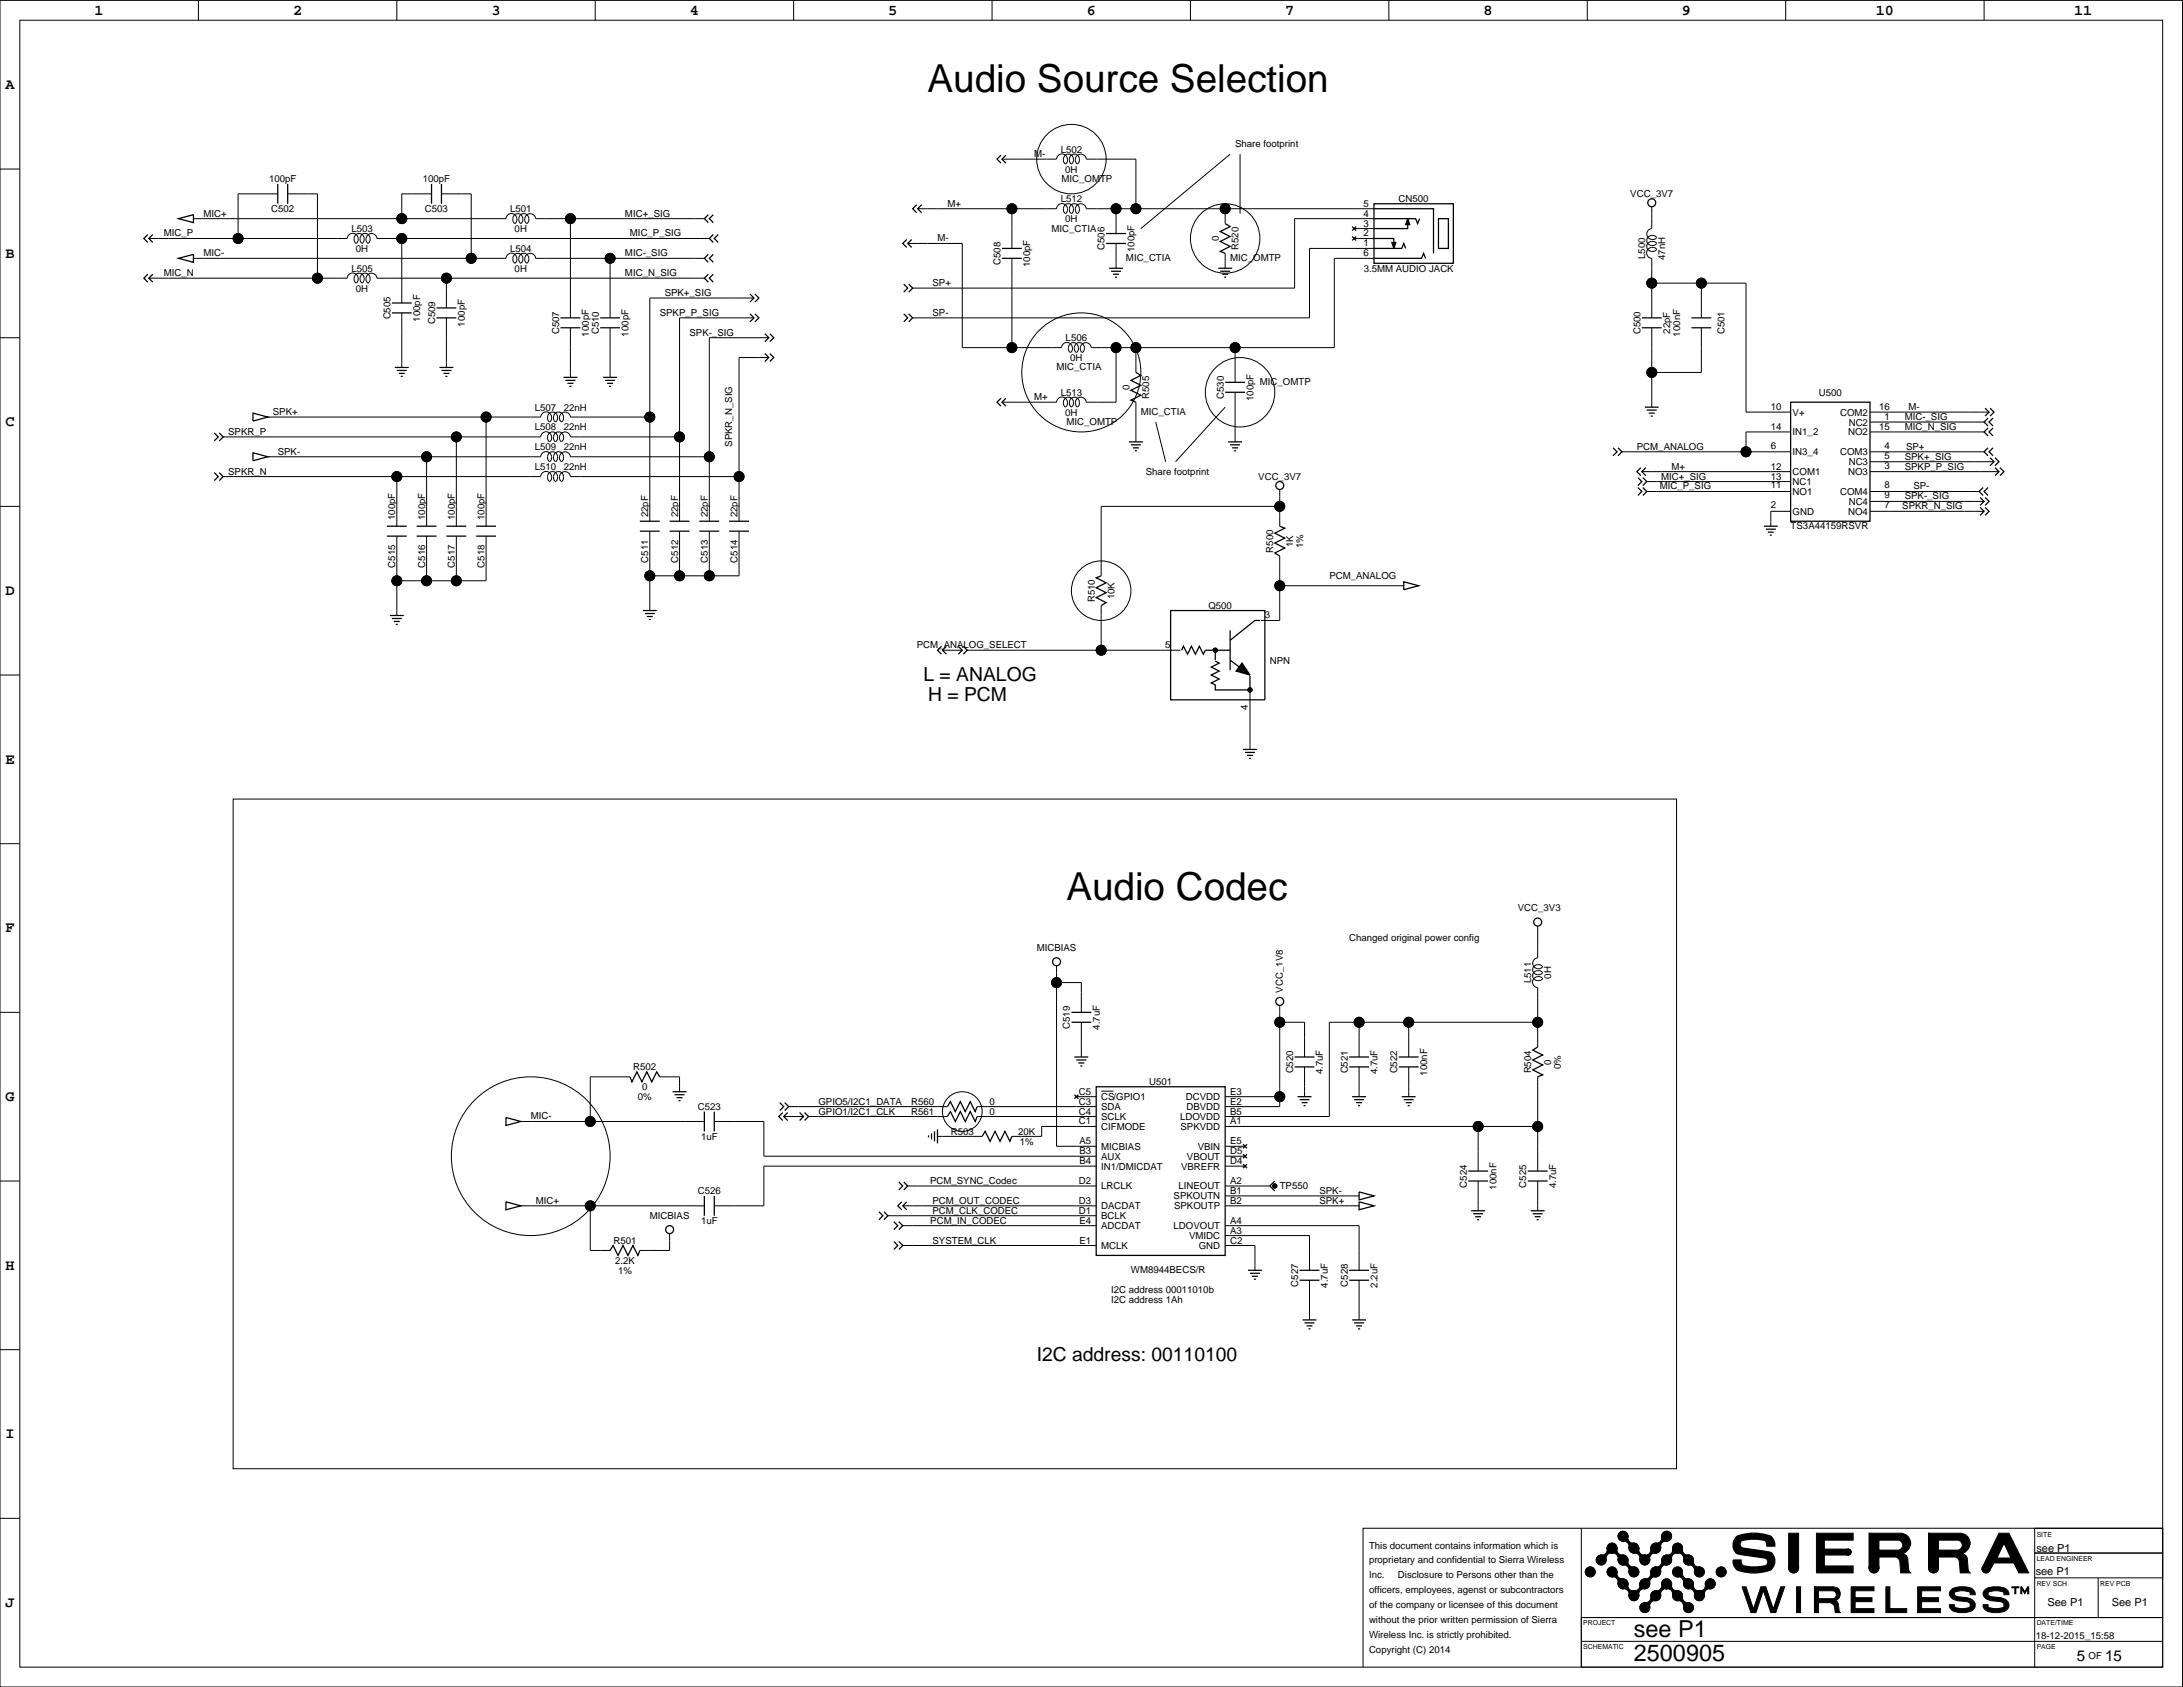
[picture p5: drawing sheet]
<svg xmlns="http://www.w3.org/2000/svg" width="559mm" height="432mm" viewBox="0 0 559 432" stroke-linecap="round" stroke-linejoin="round" font-family="sans-serif">
<defs><g id="words">
<g font-size="9.9">
<text x="237.4" y="23.4">Audio Source Selection</text>
<text x="273" y="230.4">Audio Codec</text>
</g>
<g font-size="6">
<text x="418.2" y="418.9">see P1</text>
<text x="418.2" y="425.2">2500905</text>
</g>
<g font-size="4.9">
<text x="236.4" y="174.3">L = ANALOG</text>
<text x="237.6" y="179.4">H = PCM</text>
<text x="265.4" y="348.4">I2C address: 00110100</text>
</g>
<g font-size="3.9">
<text x="24.2" y="3.7">1</text>
<text x="75" y="3.7">2</text>
<text x="125.8" y="3.7">3</text>
<text x="176.6" y="3.7">4</text>
<text x="227.4" y="3.7">5</text>
<text x="278.2" y="3.7">6</text>
<text x="329" y="3.7">7</text>
<text x="379.7" y="3.7">8</text>
<text x="430.5" y="3.7">9</text>
<text x="480.2" y="3.7">10</text>
<text x="531" y="3.7">11</text>
<text x="1.4" y="22.8">A</text>
<text x="1.4" y="65.9">B</text>
<text x="1.4" y="109.1">C</text>
<text x="1.4" y="152.3">D</text>
<text x="1.4" y="195.5">E</text>
<text x="1.4" y="238.6">F</text>
<text x="1.4" y="281.8">G</text>
<text x="1.4" y="325">H</text>
<text x="1.4" y="368.1">I</text>
<text x="1.4" y="411.3">J</text>
<text x="531.6" y="425.1">5</text>
<text x="538.9" y="425.1">15</text>
</g>
<g font-size="2.8">
<text x="521.3" y="397.3">see P1</text>
<text x="521.1" y="403.1">see P1</text>
<text x="524.1" y="411">See P1</text>
<text x="540.6" y="411">See P1</text>
</g>
<g font-size="2.5">
<text x="264.7" y="40.2">M-</text>
<text x="271.5" y="39.1">L502</text>
<text x="316.2" y="37.7">Share footprint</text>
<text x="68.9" y="46.7">100pF</text>
<text x="108.2" y="46.7">100pF</text>
<text x="271.7" y="46.6">MIC_OMTP</text>
<text x="272.7" y="44.2">0H</text>
<text x="242.5" y="52.9">M+</text>
<text x="271.5" y="51.8">L512</text>
<text x="349.1" y="52.9">5</text>
<text x="358" y="51.8">CN500</text>
<text x="417.3" y="50.4">VCC_3V7</text>
<text x="52.1" y="55.5">MIC+</text>
<text x="69.4" y="54.3">C502</text>
<text x="89.9" y="59.4">L503</text>
<text x="108.8" y="54.3">C503</text>
<text x="130.6" y="54.3">L501</text>
<text x="131.7" y="59.4">0H</text>
<text x="160" y="55.5">MIC+_SIG</text>
<text x="269.2" y="59.3">MIC_CTIA</text>
<text x="272.7" y="56.9">0H</text>
<text x="349.1" y="58">3</text>
<text x="349.1" y="55.5">4</text>
<text x="41.9" y="60.5">MIC_P</text>
<text x="52.1" y="65.6">MIC-</text>
<text x="91.1" y="64.5">0H</text>
<text x="130.6" y="64.5">L504</text>
<text x="160" y="65.6">MIC-_SIG</text>
<text x="161.3" y="60.5">MIC_P_SIG</text>
<text x="240" y="61.8">M-</text>
<text x="282.8" y="64" transform="rotate(-90 282.8 64)">C506</text>
<text x="290.4" y="64.5" transform="rotate(-90 290.4 64.5)">100pF</text>
<text x="312" y="61.7" transform="rotate(-90 312 61.7)">0</text>
<text x="317" y="64" transform="rotate(-90 317 64)">R520</text>
<text x="349.1" y="65.6">6</text>
<text x="349.1" y="63.1">1</text>
<text x="349.1" y="60.5">2</text>
<text x="41.9" y="70.7">MIC_N</text>
<text x="89.9" y="69.5">L505</text>
<text x="131.7" y="69.5">0H</text>
<text x="160" y="70.7">MIC_N_SIG</text>
<text x="256.1" y="67.8" transform="rotate(-90 256.1 67.8)">C508</text>
<text x="263.7" y="68.4" transform="rotate(-90 263.7 68.4)">100pF</text>
<text x="288.2" y="66.9">MIC_CTIA</text>
<text x="314.9" y="66.9">MIC_OMTP</text>
<text x="349.1" y="69.5">3.5MM AUDIO JACK</text>
<text x="421.2" y="66.3" transform="rotate(-90 421.2 66.3)">L500</text>
<text x="426.2" y="66.5" transform="rotate(-90 426.2 66.5)">47nH</text>
<text x="91.1" y="74.6">0H</text>
<text x="170.1" y="75.8">SPK+_SIG</text>
<text x="238.7" y="73.2">SP+</text>
<text x="99.9" y="81.8" transform="rotate(-90 99.9 81.8)">C505</text>
<text x="107.5" y="82.3" transform="rotate(-90 107.5 82.3)">100pF</text>
<text x="111.4" y="83" transform="rotate(-90 111.4 83)">C509</text>
<text x="119" y="83.6" transform="rotate(-90 119 83.6)">100pF</text>
<text x="168.9" y="80.8">SPKP_P_SIG</text>
<text x="238.7" y="80.8">SP-</text>
<text x="143.1" y="85.6" transform="rotate(-90 143.1 85.6)">C507</text>
<text x="150.7" y="86.1" transform="rotate(-90 150.7 86.1)">100pF</text>
<text x="153.3" y="85.6" transform="rotate(-90 153.3 85.6)">C510</text>
<text x="160.9" y="86.1" transform="rotate(-90 160.9 86.1)">100pF</text>
<text x="176.5" y="85.9">SPK-_SIG</text>
<text x="272.8" y="87.3">L506</text>
<text x="419.9" y="85.6" transform="rotate(-90 419.9 85.6)">C500</text>
<text x="427.5" y="85.4" transform="rotate(-90 427.5 85.4)">22pF</text>
<text x="430" y="86.1" transform="rotate(-90 430 86.1)">100nF</text>
<text x="441.5" y="85.6" transform="rotate(-90 441.5 85.6)">C501</text>
<text x="270.4" y="94.8">MIC_CTIA</text>
<text x="273.9" y="92.4">0H</text>
<text x="271.5" y="101.3">L513</text>
<text x="289.1" y="99.8" transform="rotate(-90 289.1 99.8)">0</text>
<text x="322.5" y="98.6">MIC_OMTP</text>
<text x="465.6" y="101.3">U500</text>
<text x="69.8" y="106.2">SPK+</text>
<text x="136.9" y="105.1">L507</text>
<text x="144.3" y="105.1">22nH</text>
<text x="264.7" y="102.4">M+</text>
<text x="272.7" y="106.4">0H</text>
<text x="292" y="106.2">MIC_CTIA</text>
<text x="294.2" y="102.1" transform="rotate(-90 294.2 102.1)">R505</text>
<text x="313.2" y="102.1" transform="rotate(-90 313.2 102.1)">C530</text>
<text x="320.9" y="102.6" transform="rotate(-90 320.9 102.6)">100pF</text>
<text x="453.3" y="105">10</text>
<text x="458.9" y="106.4">V+</text>
<text x="471" y="106.4">COM2</text>
<text x="481" y="105">16</text>
<text x="482.4" y="107.5">1</text>
<text x="487.6" y="107.5">MIC-_SIG</text>
<text x="488.5" y="105">M-</text>
<text x="58.4" y="111.3">SPKR_P</text>
<text x="136.9" y="110.2">L508</text>
<text x="144.3" y="110.2">22nH</text>
<text x="273" y="108.8">MIC_OMTP</text>
<text x="453.3" y="110.1">14</text>
<text x="458.9" y="111.4">IN1_2</text>
<text x="473.1" y="111.4">NO2</text>
<text x="473.2" y="108.9">NC2</text>
<text x="481" y="110.1">15</text>
<text x="487.6" y="110.1">MIC_N_SIG</text>
<text x="71.1" y="116.4">SPK-</text>
<text x="136.9" y="115.3">L509</text>
<text x="144.3" y="115.3">22nH</text>
<text x="187.4" y="114.4" transform="rotate(-90 187.4 114.4)">SPKR_N_SIG</text>
<text x="419" y="115.1">PCM_ANALOG</text>
<text x="453.3" y="114.9">6</text>
<text x="458.9" y="116.5">IN3_4</text>
<text x="471" y="116.5">COM3</text>
<text x="473.2" y="119.1">NC3</text>
<text x="482.4" y="120">3</text>
<text x="482.4" y="117.4">5</text>
<text x="482.4" y="114.9">4</text>
<text x="487.6" y="117.7">SPK+_SIG</text>
<text x="487.9" y="115.1">SP+</text>
<text x="58.4" y="121.5">SPKR_N</text>
<text x="136.9" y="120.3">L510</text>
<text x="144.3" y="120.3">22nH</text>
<text x="293.3" y="121.5">Share footprint</text>
<text x="322.1" y="122.7">VCC_3V7</text>
<text x="424.9" y="125.3">MIC_P_SIG</text>
<text x="425.2" y="122.7">MIC+_SIG</text>
<text x="427.9" y="120.2">M+</text>
<text x="453.3" y="125">11</text>
<text x="453.3" y="122.7">13</text>
<text x="453.3" y="120.2">12</text>
<text x="458.9" y="121.6">COM1</text>
<text x="458.9" y="124.1">NC1</text>
<text x="473.1" y="121.6">NO3</text>
<text x="482.4" y="125">8</text>
<text x="487.6" y="120.2">SPKP_P_SIG</text>
<text x="489.8" y="125.3">SP-</text>
<text x="453.3" y="130.1">2</text>
<text x="458.9" y="131.8">GND</text>
<text x="458.9" y="126.7">NO1</text>
<text x="471" y="126.7">COM4</text>
<text x="473.1" y="131.8">NO4</text>
<text x="473.2" y="129.2">NC4</text>
<text x="482.4" y="130.1">7</text>
<text x="482.4" y="127.6">9</text>
<text x="486.9" y="130.4">SPKR_N_SIG</text>
<text x="487.6" y="127.8">SPK-_SIG</text>
<text x="101.2" y="133.1" transform="rotate(-90 101.2 133.1)">100pF</text>
<text x="108.8" y="133.1" transform="rotate(-90 108.8 133.1)">100pF</text>
<text x="116.4" y="133.1" transform="rotate(-90 116.4 133.1)">100pF</text>
<text x="124" y="133.1" transform="rotate(-90 124 133.1)">100pF</text>
<text x="165.9" y="132.4" transform="rotate(-90 165.9 132.4)">22pF</text>
<text x="173.6" y="132.4" transform="rotate(-90 173.6 132.4)">22pF</text>
<text x="181.2" y="132.4" transform="rotate(-90 181.2 132.4)">22pF</text>
<text x="188.8" y="132.4" transform="rotate(-90 188.8 132.4)">22pF</text>
<text x="458.4" y="135.4">TS3A44159RSVR</text>
<text x="165.9" y="144" transform="rotate(-90 165.9 144)">C511</text>
<text x="173.6" y="144" transform="rotate(-90 173.6 144)">C512</text>
<text x="181.2" y="144" transform="rotate(-90 181.2 144)">C513</text>
<text x="188.8" y="144" transform="rotate(-90 188.8 144)">C514</text>
<text x="325.9" y="141.4" transform="rotate(-90 325.9 141.4)">R500</text>
<text x="331" y="140" transform="rotate(-90 331 140)">1K</text>
<text x="333.6" y="140.3" transform="rotate(-90 333.6 140.3)">1%</text>
<text x="101.2" y="145.3" transform="rotate(-90 101.2 145.3)">C515</text>
<text x="108.8" y="145.3" transform="rotate(-90 108.8 145.3)">C516</text>
<text x="116.4" y="145.3" transform="rotate(-90 116.4 145.3)">C517</text>
<text x="124" y="145.3" transform="rotate(-90 124 145.3)">C518</text>
<text x="340.3" y="148.1">PCM_ANALOG</text>
<text x="280.2" y="154.1" transform="rotate(-90 280.2 154.1)">R510</text>
<text x="285.3" y="153.4" transform="rotate(-90 285.3 153.4)">10K</text>
<text x="309.3" y="155.9">Q500</text>
<text x="323.8" y="158.3">3</text>
<text x="234.7" y="165.9">PCM_ANALOG_SELECT</text>
<text x="298.3" y="165.9">5</text>
<text x="325" y="169.9">NPN</text>
<text x="319.5" y="181.8" transform="rotate(-90 319.5 181.8)">4</text>
<text x="388.5" y="233.2">VCC_3V3</text>
<text x="265.4" y="243.4">MICBIAS</text>
<text x="345.4" y="240.8">Changed original power config</text>
<text x="392" y="251.7" transform="rotate(-90 392 251.7)">L511</text>
<text x="397" y="250.5" transform="rotate(-90 397 250.5)">0H</text>
<text x="328.3" y="254" transform="rotate(-90 328.3 254)">VCC_1V8</text>
<text x="273.9" y="263.3" transform="rotate(-90 273.9 263.3)">C519</text>
<text x="281.5" y="263.5" transform="rotate(-90 281.5 263.5)">4.7uF</text>
<text x="162.1" y="274">R502</text>
<text x="331" y="274.8" transform="rotate(-90 331 274.8)">C520</text>
<text x="338.6" y="275" transform="rotate(-90 338.6 275)">4.7uF</text>
<text x="345" y="274.8" transform="rotate(-90 345 274.8)">C521</text>
<text x="352.6" y="275" transform="rotate(-90 352.6 275)">4.7uF</text>
<text x="357.7" y="274.8" transform="rotate(-90 357.7 274.8)">C522</text>
<text x="365.3" y="275.3" transform="rotate(-90 365.3 275.3)">100nF</text>
<text x="392" y="274.8" transform="rotate(-90 392 274.8)">R504</text>
<text x="397" y="272.5" transform="rotate(-90 397 272.5)">0</text>
<text x="399.6" y="273.6" transform="rotate(-90 399.6 273.6)">0%</text>
<text x="163.3" y="281.6">0%</text>
<text x="164.4" y="279.1">0</text>
<text x="276.2" y="280.2">C5</text>
<text x="281.9" y="281.6">CS/GPIO1</text>
<text x="294.2" y="277.8">U501</text>
<text x="303.6" y="281.6">DCVDD</text>
<text x="314.9" y="280.2">E3</text>
<text x="135.9" y="286.5">MIC-</text>
<text x="178.6" y="284.1">C523</text>
<text x="209.5" y="285.3">GPIO1/I2C1_CLK</text>
<text x="209.5" y="282.7">GPIO5/I2C1_DATA</text>
<text x="233.2" y="282.9">R560</text>
<text x="233.2" y="285.4">R561</text>
<text x="253.3" y="282.9">0</text>
<text x="253.3" y="285.4">0</text>
<text x="276.2" y="287.8">C1</text>
<text x="276.2" y="285.3">C4</text>
<text x="276.2" y="282.7">C3</text>
<text x="281.9" y="284.1">SDA</text>
<text x="281.9" y="286.7">SCLK</text>
<text x="302.1" y="286.7">LDOVDD</text>
<text x="303.7" y="284.1">DBVDD</text>
<text x="314.9" y="287.8">A1</text>
<text x="314.9" y="285.3">B5</text>
<text x="314.9" y="282.7">E2</text>
<text x="179.4" y="291.7">1uF</text>
<text x="243.4" y="290.5">R503</text>
<text x="260.6" y="290.5">20K</text>
<text x="261" y="293">1%</text>
<text x="276.3" y="292.9">A5</text>
<text x="281.9" y="289.2">CIFMODE</text>
<text x="302.2" y="289.2">SPKVDD</text>
<text x="314.9" y="292.9">E5</text>
<text x="276.3" y="298">B4</text>
<text x="276.3" y="295.4">B3</text>
<text x="281.9" y="296.8">AUX</text>
<text x="281.9" y="299.4">IN1/DMICDAT</text>
<text x="281.9" y="294.3">MICBIAS</text>
<text x="302.3" y="299.4">VBREFR</text>
<text x="303.8" y="296.8">VBOUT</text>
<text x="306.6" y="294.3">VBIN</text>
<text x="314.9" y="298">D4</text>
<text x="314.9" y="295.4">D5</text>
<text x="178.6" y="305.7">C526</text>
<text x="238.1" y="303">PCM_SYNC_Codec</text>
<text x="276.2" y="303">D2</text>
<text x="281.9" y="304.4">LRCLK</text>
<text x="301.6" y="304.4">LINEOUT</text>
<text x="314.9" y="305.6">B1</text>
<text x="314.9" y="303">A2</text>
<text x="327.6" y="304.4">TP550</text>
<text x="337.7" y="305.6">SPK-</text>
<text x="375.5" y="304" transform="rotate(-90 375.5 304)">C524</text>
<text x="383.1" y="304.5" transform="rotate(-90 383.1 304.5)">100nF</text>
<text x="390.7" y="304" transform="rotate(-90 390.7 304)">C525</text>
<text x="398.3" y="304.2" transform="rotate(-90 398.3 304.2)">4.7uF</text>
<text x="137.1" y="308.1">MIC+</text>
<text x="166.3" y="311.9">MICBIAS</text>
<text x="238.7" y="308.1">PCM_OUT_CODEC</text>
<text x="238.7" y="310.7">PCM_CLK_CODEC</text>
<text x="276.2" y="310.7">D1</text>
<text x="276.2" y="308.1">D3</text>
<text x="281.9" y="309.5">DACDAT</text>
<text x="300.4" y="307">SPKOUTN</text>
<text x="300.5" y="309.5">SPKOUTP</text>
<text x="314.9" y="308.1">B2</text>
<text x="337.7" y="308.1">SPK+</text>
<text x="179.4" y="313.3">1uF</text>
<text x="238.1" y="313.2">PCM_IN_CODEC</text>
<text x="276.3" y="313.2">E4</text>
<text x="281.9" y="312.1">BCLK</text>
<text x="281.9" y="314.6">ADCDAT</text>
<text x="300.4" y="314.6">LDOVOUT</text>
<text x="304.4" y="317.1">VMIDC</text>
<text x="314.9" y="313.2">A4</text>
<text x="314.9" y="315.7">A3</text>
<text x="157" y="318.4">R501</text>
<text x="157.4" y="323.5">2.2K</text>
<text x="238.7" y="318.3">SYSTEM_CLK</text>
<text x="276.3" y="318.3">E1</text>
<text x="281.9" y="319.7">MCLK</text>
<text x="306.9" y="319.7">GND</text>
<text x="314.9" y="318.3">C2</text>
<text x="158.2" y="326">1%</text>
<text x="289.5" y="325.9">WM8944BECS/R</text>
<text x="332.3" y="329.4" transform="rotate(-90 332.3 329.4)">C527</text>
<text x="339.9" y="329.6" transform="rotate(-90 339.9 329.6)">4.7uF</text>
<text x="345" y="329.4" transform="rotate(-90 345 329.4)">C528</text>
<text x="352.6" y="329.6" transform="rotate(-90 352.6 329.6)">2.2uF</text>
<text x="284.4" y="331">I2C address 00011010b</text>
<text x="284.4" y="333.5">I2C address 1Ah</text>
<text x="350.4" y="396.4">This document contains information which is</text>
<text x="350.4" y="400.2">proprietary and confidential to Sierra Wireless</text>
<text x="350.4" y="404">Inc.</text>
<text x="350.4" y="407.8">officers, employees, agenst or subcontractors</text>
<text x="357.9" y="404">Disclosure to Persons other than the</text>
<text x="350.4" y="411.6">of the company or licensee of this document</text>
<text x="350.4" y="415.4">without the prior written permission of Sierra</text>
<text x="350.4" y="419.2">Wireless Inc. is strictly prohibited.</text>
<text x="521.1" y="419.5">18-12-2015_15:58</text>
<text x="350.4" y="423">Copyright (C) 2014</text>
<text x="534.6" y="424.6">OF</text>
</g>
<g font-size="1.8">
<text x="521.3" y="393.3">SITE</text>
<text x="521.3" y="399.4">LEAD ENGINEER</text>
<text x="521.3" y="406">REV SCH</text>
<text x="537.6" y="406">REV PCB</text>
<text x="405.3" y="415.9">PROJECT</text>
<text x="521.3" y="415.9">DATE/TIME</text>
<text x="405.3" y="422">SCHEMATIC</text>
<text x="521.3" y="422">PAGE</text>
</g>
</g></defs>
<g fill="none" stroke="#000" stroke-width=".26">
<path d="M0 .1h558.7v431.7h-558.7zM5.1 5.2h548.5v421.5h-548.5zM50.8 .1v5.1M101.6 .1v5.1M152.4 .1v5.1M203.2 .1v5.1M253.9 .1v5.1M304.7 .1v5.1M355.5 .1v5.1M406.3 .1v5.1M457.1 .1v5.1M507.9 .1v5.1"/>
<path d="M314.9 39.5l-22.9 19M317.4 39.5v15.2M0 43.3h5.1M49.5 56h80a1.43 1.43 0 0 1 2.1-1.2 1.43 1.43 0 0 1 .2 2.4M71.1 49.6h-10.2v11.4M73.6 49.6h7.7v21.6M110.5 49.6h-7.7v6.4M113 49.6h7.6v16.5M131.3 56a1.27 1.27 0 0 1 1.3-1.3 1.27 1.27 0 0 1 1.2 1.3M131.3 56a1.23 1.23 0 0 0 .5 1.2M132.8 56a1.27 1.27 0 0 1 1.3-1.3 1.27 1.27 0 0 1 1.3 1.3M132.8 56a1.23 1.23 0 0 0 .5 1.2 1.2 1.2 0 0 0 .5-1.2"/>
<path d="M135.4 56a1.2 1.2 0 0 1-.6 1.2 1.42 1.42 0 0 1 .2-2.3 1.42 1.42 0 0 1 2.1 1.1h43.2M146 56v25.4M234.9 53.4h35.5a1.43 1.43 0 0 1 2.2-1.1 1.43 1.43 0 0 1 .1 2.4 1.39 1.39 0 0 1-.2-2.1 1.39 1.39 0 0 1 2.1 0 1.39 1.39 0 0 1-.3 2.1 1.39 1.39 0 0 1-.3-2.1 1.39 1.39 0 0 1 2.1 0 1.39 1.39 0 0 1-.3 2.1M256.5 40.7h13.9a1.43 1.43 0 0 1 2.2-1.1 1.43 1.43 0 0 1 .1 2.4 1.39 1.39 0 0 1-.2-2.1 1.39 1.39 0 0 1 2.1 0 1.39 1.39 0 0 1-.3 2.1 1.39 1.39 0 0 1-.3-2.1 1.39 1.39 0 0 1 2.1 0 1.39 1.39 0 0 1-.3 2.1M259 53.4v10.2M275.3 40.7a1.4 1.4 0 0 1 1.4-1.2 1.4 1.4 0 0 1 1.4 1.2M275.3 40.7a1.23 1.23 0 0 0 .5 1.3M278.1 40.7h12.7v12.7M285.7 53.4v6.4M313.6 53.4v3.8M346.6 58.5h.1M346.6 58.5h5.1"/>
<path d="M351.7 53.4h-73.6a1.42 1.42 0 0 0-2.1-1.1 1.42 1.42 0 0 0-.2 2.4M351.7 56h-20.3v17.7h-97.8M422.8 54.7h.1M422.8 52.9v5.6a1.42 1.42 0 0 0-1.1 2.1 1.42 1.42 0 0 0 2.4 .2 1.39 1.39 0 0 0-2.1-.3 1.39 1.39 0 0 0 0 2.1 1.39 1.39 0 0 0 2.1-.3 1.39 1.39 0 0 0-2.1-.3 1.39 1.39 0 0 0 0 2.1 1.39 1.39 0 0 0 2.1-.3M38.1 71.2h50.8a1.43 1.43 0 0 1 2.1-1.1 1.43 1.43 0 0 1 .2 2.4M38.1 61h50.8a1.43 1.43 0 0 1 2.1-1.1 1.43 1.43 0 0 1 .2 2.4M49.5 66.1h80a1.43 1.43 0 0 1 2.1-1.1 1.43 1.43 0 0 1 .2 2.4M91.2 72.5a1.4 1.4 0 0 1-.3-2.1 1.4 1.4 0 0 1 2.1 0 1.4 1.4 0 0 1-.3 2.1M91.2 62.3a1.4 1.4 0 0 1-.3-2.1 1.4 1.4 0 0 1 2.1 0 1.4 1.4 0 0 1-.3 2.1M102.8 61v16.6M114.3 71.2v7.6M156.2 66.1v15.3"/>
<path d="M180.3 66.1h-43.2a1.42 1.42 0 0 0-2.1-1.1 1.42 1.42 0 0 0-.2 2.4 1.39 1.39 0 0 0 .3-2.1 1.39 1.39 0 0 0-2.1 0 1.39 1.39 0 0 0 .3 2.1 1.39 1.39 0 0 0 .3-2.1 1.39 1.39 0 0 0-2.1 0 1.39 1.39 0 0 0 .3 2.1M180.3 71.2h-83.8a1.42 1.42 0 0 0-2.1-1.1 1.42 1.42 0 0 0-.2 2.4 1.39 1.39 0 0 0 .3-2.1 1.39 1.39 0 0 0-2.1 0 1.39 1.39 0 0 0 .3 2.1M181.6 61h-85.1a1.42 1.42 0 0 0-2.1-1 1.42 1.42 0 0 0-.2 2.3 1.39 1.39 0 0 0 .3-2.1 1.39 1.39 0 0 0-2.1 0 1.39 1.39 0 0 0 .3 2.1M193 76.3h-26.7v57.1M232.4 62.3h13.9v26.7h25.4a1.43 1.43 0 0 1 2.1-1.1 1.43 1.43 0 0 1 .2 2.3 1.39 1.39 0 0 1-.3-2 1.39 1.39 0 0 1 2.1 0 1.39 1.39 0 0 1-.3 2M259 66.1v22.9M285.7 67.4h.1M285.7 62.3v6.4M313.6 67.4h.1M313.6 64.9v3.8M346.6 61h.1M346.6 61h5.1"/>
<path d="M351.7 66.1h-10.1v22.9h-62.3a1.42 1.42 0 0 0-2.1-1.1 1.42 1.42 0 0 0-.2 2.3 1.39 1.39 0 0 0 .3-2 1.39 1.39 0 0 0-2.1 0 1.39 1.39 0 0 0 .3 2M351.7 63.6h-16.5v17.8h-101.6M422.8 72.5h24.1v33h11.5M424.1 63.8a1.43 1.43 0 0 0-2.4 .2 1.43 1.43 0 0 0 1.1 2.1v15.3M435.5 72.5v8.9M0 86.4h5.1M102.8 92.8h.1M102.8 80.1v14M114.3 92.8h.1M114.3 81.4v12.7M146 95.3h.1M146 83.9v12.7"/>
<path d="M156.2 95.3h.1M156.2 83.9v12.7M193 81.4h-19v52M196.8 86.4h-15.2v47M196.8 91.5h-7.6v41.9M285.7 89v13.9h-7.6a1.42 1.42 0 0 0-2.1-1 1.42 1.42 0 0 0-.2 2.3M290.8 89v6.3M316.2 89v8.9M422.8 83.9v20.3M435.5 83.9v11.4h-12.7M57.1 111.8h81.3a1.43 1.43 0 0 1 2.1-1.1 1.43 1.43 0 0 1 .2 2.4M68.6 116.9h69.8a1.43 1.43 0 0 1 2.1-1.1 1.43 1.43 0 0 1 .2 2.4"/>
<path d="M68.6 106.8h69.8a1.43 1.43 0 0 1 2.1-1.2 1.43 1.43 0 0 1 .2 2.4M109.2 116.9v17.8M116.8 111.8v22.9M124.4 106.8v27.9M140.2 111.8a1.27 1.27 0 0 1 1.2-1.3 1.27 1.27 0 0 1 1.3 1.3M140.2 111.8a1.23 1.23 0 0 0 .5 1.3M141.7 111.8a1.27 1.27 0 0 1 1.3-1.3 1.27 1.27 0 0 1 1.2 1.3M141.7 111.8a1.23 1.23 0 0 0 .5 1.3 1.2 1.2 0 0 0 .5-1.3M144.2 111.8a1.2 1.2 0 0 1-.5 1.3 1.42 1.42 0 0 1 .2-2.4 1.42 1.42 0 0 1 2.1 1.1h28M166.3 106.8h-20.3a1.42 1.42 0 0 0-2.1-1.1 1.42 1.42 0 0 0-.2 2.3 1.39 1.39 0 0 0 .3-2.1 1.39 1.39 0 0 0-2.1 0 1.39 1.39 0 0 0 .3 2.1 1.39 1.39 0 0 0 .3-2.1 1.39 1.39 0 0 0-2.1 0 1.39 1.39 0 0 0 .3 2.1M181.6 116.9h-35.6a1.42 1.42 0 0 0-2.1-1.1 1.42 1.42 0 0 0-.2 2.4 1.39 1.39 0 0 0 .3-2.1 1.39 1.39 0 0 0-2.1 0 1.39 1.39 0 0 0 .3 2.1 1.39 1.39 0 0 0 .3-2.1 1.39 1.39 0 0 0-2.1 0 1.39 1.39 0 0 0 .3 2.1M256.5 102.9h13.9a1.43 1.43 0 0 1 2.2-1.1 1.43 1.43 0 0 1 .1 2.4 1.39 1.39 0 0 1-.2-2.1 1.39 1.39 0 0 1 2.1 0 1.39 1.39 0 0 1-.3 2.1 1.35 1.35 0 0 1-.2-2.2 1.35 1.35 0 0 1 2.1 .6l.1 .3a1.24 1.24 0 0 1-.5 1.3"/>
<path d="M290.8 111.8h.1M290.8 102.9v10.2M295.8 108l2.6 10.2M313.6 104.2l-12.7 14M316.2 111.8h.1M316.2 100.4v12.7M415.2 115.6h43.2M422.8 102.9h.1M458.4 110.6h-11.5v5M478.7 115.6h29.2M478.7 110.6h29.2M478.7 108h29.2"/>
<path d="M478.7 118.2h31.7M478.7 105.5h30.5M0 129.6h5.1M57.1 122h81.3a1.43 1.43 0 0 1 2.1-1.1 1.43 1.43 0 0 1 .2 2.4M101.6 122v12.7M101.6 137.2v20.3M109.2 137.2v11.5M116.8 137.2v11.5M124.4 137.2v11.5h-22.8M166.3 136v20.3M174 136v11.4M181.6 136v11.4"/>
<path d="M189.2 122h-43.2a1.42 1.42 0 0 0-2.1-1.1 1.42 1.42 0 0 0-.2 2.4 1.39 1.39 0 0 0 .3-2.1 1.39 1.39 0 0 0-2.1 0 1.39 1.39 0 0 0 .3 2.1 1.39 1.39 0 0 0 .3-2.1 1.39 1.39 0 0 0-2.1 0 1.39 1.39 0 0 0 .3 2.1M189.2 136v11.4h-22.9M243.8 137.2h.1M327.6 127.1h.1M327.6 129.6h-45.7v17.8M327.6 125.3v9.4M420.3 120.7h38.1M421.5 123.3h36.9M421.5 125.8h36.9M453.3 133.4h.1M458.4 130.9h-5.1v3.8M478.7 128.3h29.2"/>
<path d="M478.7 130.9h29.2M478.7 125.8h27.9M478.7 120.7h33M101.6 156.3h.1M166.3 155h.1M281.9 155v11.4M327.6 142.3v16.5h-4.8M327.6 149.9h31.7M0 172.8h5.1M241.2 166.4h5.1M247.6 166.4h54.6M320 176.8v15"/>
<path d="M320 190.6h.1M0 215.9h5.1M59.7 204.5h369.5v171.4h-369.5zM393.6 238.8h.1M393.6 237v8.2a1.42 1.42 0 0 0-1.1 2 1.42 1.42 0 0 0 2.4 .2M0 259.1h5.1M189.2 252.8h.1M246.3 249h.1M270.4 249h.1M270.4 251.5h6.4v7.6M270.4 247.2v46.2h10.2M327.6 259.1h.1"/>
<path d="M327.6 257.3v25.9h-14M394.9 247.4a1.39 1.39 0 0 0-2.1-.3 1.39 1.39 0 0 0 0 2.1 1.39 1.39 0 0 0 2.1-.2 1.39 1.39 0 0 0-2.1-.3 1.39 1.39 0 0 0 0 2.1 1.39 1.39 0 0 0 2.1-.3 1.43 1.43 0 0 0-2.4 .2 1.43 1.43 0 0 0 1.1 2.1v15.2M161.3 275.6h-10.2v11.5M168.9 275.6h5.1v3.8M174 278.2h.1M276.8 269.3h.1M276.8 261.7v8.8M281.9 279.3h3.2M327.6 261.7h6.3v8.8M333.9 279.4h.1M333.9 273.1v7.6M347.9 279.4h.1"/>
<path d="M347.9 261.7v8.8M347.9 273.1v7.6M360.6 279.4h.1M360.6 261.7v8.8M360.6 273.1v7.6M393.6 275.6v24.1M393.6 261.7h-53.3v24.1h-26.7M133.3 287.1h47M182.8 287.1h12.7v8.8h85.1M200.6 285.8h5.1M201.9 283.2h40.6M207 285.8h35.5"/>
<path d="M240 290.9h11.4M241.2 290.9h.1M250.1 283.2h30.5M250.1 285.8h30.5M275.5 280.7h.1M275.5 280.7h5.1M280.6 288.3h-14v2.6h-7.6M280.6 298.5h-85.1v10.1h-12.7M313.6 280.7h14M313.6 288.3h80M313.6 293.4h5.1M313.6 295.9h5.1"/>
<path d="M313.6 298.5h5.1M318.7 293.4h.1M318.7 298.5h.1M318.7 295.9h.1M378.4 288.3v11.4M393.6 288.3h.1M0 302.3h5.1M133.3 308.6h47M151.1 308.6v11.5h5.1M171.4 317.5h.1M171.4 315.7v4.4h-7.6M227.3 311.2h53.3"/>
<path d="M231.1 318.8h49.5M231.1 313.7h49.5M231.1 308.6h49.5M232.4 303.6h48.2M313.6 313.7h34.3v11.4M313.6 318.8h7.6v6.3M313.6 316.3h21.6v8.8M313.6 303.6h11.4M313.6 308.6h34.3M313.6 306.1h34.3M378.4 308.6h.1M378.4 302.3v7.6"/>
<path d="M393.6 308.6h.1M393.6 302.3v7.6M321.2 323.9h.1M335.2 336.6h.1M335.2 327.7v10.1M347.9 336.6h.1M347.9 327.7v10.1M0 345.5h5.1M0 388.6h5.1M404.8 391.2h148.8v22.8h-148.8zM404.8 391.2h-55.9v35.5M520.8 391.2h32.8v6.3h-32.8z"/>
<path d="M520.8 397.5h32.8v6.4h-32.8zM404.8 414h148.8v12.7h-148.8zM520.8 403.9v22.8M537.1 403.9v10.1M553.6 414h-148.8v12.7M404.8 420.1h148.8"/>
<circle cx="102.8" cy="56" r="1.27"/>
<circle cx="146" cy="56" r="1.27"/>
<circle cx="259" cy="53.4" r="1.27"/>
<circle cx="274.3" cy="40.7" r="8.9"/>
<circle cx="285.7" cy="53.4" r="1.27"/>
<circle cx="290.8" cy="53.4" r="1.27"/>
<circle cx="313.6" cy="53.4" r="1.27"/>
<circle cx="60.9" cy="61" r="1.27"/>
<circle cx="81.3" cy="71.2" r="1.27"/>
<circle cx="102.8" cy="61" r="1.27"/>
<circle cx="114.3" cy="71.2" r="1.27"/>
<circle cx="120.6" cy="66.1" r="1.27"/>
<circle cx="156.2" cy="66.1" r="1.27"/>
<circle cx="313.6" cy="61" r="8.9"/>
<circle cx="422.8" cy="72.5" r="1.27"/>
<circle cx="435.5" cy="72.5" r="1.27"/>
<circle cx="259" cy="89" r="1.27"/>
<circle cx="276.8" cy="95.3" r="15.2"/>
<circle cx="285.7" cy="89" r="1.27"/>
<circle cx="290.8" cy="89" r="1.27"/>
<circle cx="316.2" cy="89" r="1.27"/>
<circle cx="422.8" cy="95.3" r="1.27"/>
<circle cx="109.2" cy="116.9" r="1.27"/>
<circle cx="116.8" cy="111.8" r="1.27"/>
<circle cx="124.4" cy="106.8" r="1.27"/>
<circle cx="166.3" cy="106.8" r="1.27"/>
<circle cx="174" cy="111.8" r="1.27"/>
<circle cx="181.6" cy="116.9" r="1.27"/>
<circle cx="317.4" cy="100.4" r="8.9"/>
<circle cx="446.9" cy="115.6" r="1.27"/>
<circle cx="101.6" cy="122" r="1.27"/>
<circle cx="189.2" cy="122" r="1.27"/>
<circle cx="327.6" cy="129.6" r="1.27"/>
<circle cx="101.6" cy="148.7" r="1.27"/>
<circle cx="109.2" cy="148.7" r="1.27"/>
<circle cx="116.8" cy="148.7" r="1.27"/>
<circle cx="166.3" cy="147.4" r="1.27"/>
<circle cx="174" cy="147.4" r="1.27"/>
<circle cx="181.6" cy="147.4" r="1.27"/>
<circle cx="281.9" cy="151.2" r="7.6"/>
<circle cx="327.6" cy="149.9" r="1.27"/>
<circle cx="281.9" cy="166.4" r="1.27"/>
<circle cx="270.4" cy="251.5" r="1.27"/>
<circle cx="327.6" cy="261.7" r="1.27"/>
<circle cx="347.9" cy="261.7" r="1.27"/>
<circle cx="360.6" cy="261.7" r="1.27"/>
<circle cx="393.6" cy="261.7" r="1.27"/>
<circle cx="135.9" cy="295.9" r="20.3"/>
<circle cx="151.1" cy="287.1" r="1.27"/>
<circle cx="246.3" cy="284.5" r="5.1"/>
<circle cx="327.6" cy="280.7" r="1.27"/>
<circle cx="378.4" cy="288.3" r="1.27"/>
<circle cx="393.6" cy="288.3" r="1.27"/>
<circle cx="151.1" cy="308.6" r="1.27"/>
<circle cx="409.9" cy="399.3" r="1.27"/>
<circle cx="412.7" cy="396.2" r="1.27"/>
<circle cx="415.4" cy="393.2" r="1.27"/>
<circle cx="415.4" cy="399.3" r="1.27"/>
<circle cx="418.2" cy="396.2" r="1.27"/>
<circle cx="421" cy="399.3" r="1.27"/>
<circle cx="423.8" cy="396.2" r="1.27"/>
<circle cx="426.6" cy="393.2" r="1.27"/>
<circle cx="426.6" cy="399.3" r="1.27"/>
<circle cx="429.4" cy="396.2" r="1.27"/>
<circle cx="432.2" cy="399.3" r="1.27"/>
<circle cx="473.1" cy="397.3" r=".76"/>
<circle cx="407.1" cy="402.3" r="1.27"/>
<circle cx="412.7" cy="402.3" r="1.27"/>
<circle cx="415.4" cy="405.4" r="1.27"/>
<circle cx="418.2" cy="402.3" r="1.27"/>
<circle cx="418.2" cy="408.4" r="1.27"/>
<circle cx="421" cy="411.5" r="1.27"/>
<circle cx="421" cy="405.4" r="1.27"/>
<circle cx="423.8" cy="408.4" r="1.27"/>
<circle cx="423.8" cy="402.3" r="1.27"/>
<circle cx="426.6" cy="405.4" r="1.27"/>
<circle cx="429.4" cy="408.4" r="1.27"/>
<circle cx="429.4" cy="402.3" r="1.27"/>
<circle cx="432.2" cy="411.5" r="1.27"/>
<circle cx="432.2" cy="405.4" r="1.27"/>
<circle cx="435" cy="408.4" r="1.27"/>
<circle cx="435" cy="402.3" r="1.27"/>
<circle cx="437.8" cy="405.4" r="1.27"/>
<circle cx="440.6" cy="402.3" r="1.27"/>
<circle cx="459.1" cy="401.3" r="1.27"/>
<circle cx="479.7" cy="401.3" r="1.27"/>
<circle cx="494.9" cy="401.3" r="1.27"/>
<circle cx="508.4" cy="401.6" r="1.02"/>
</g>
<g fill="none" stroke="#000" stroke-width=".32">
<path d="M256.2 39.7l-1 1 1 1M257.5 39.7l-1 1 1 1M45.7 56l3.8-1.1v2.1zM71.1 47.1v5.1M73.6 47.1v5.1M110.5 47.1v5.1M113 47.1v5.1M181.3 54.9l-1 1.1 1 1M182.6 54.9l-1 1.1 1 1M234.6 52.4l-1 1 1 1M235.9 52.4l-1 1 1 1M283.1 59.8h5.1"/>
<path d="M313.6 57.2l1.3 .8-2.6 1.3 2.6 1.2-2.6 1.3 2.6 1.3-2.6 1.2 1.3 .6M346.1 58l1 1M347.1 58l-1 1M351.7 52.2h20.3v15.2h-20.3zM351.7 56h10.7l.5 1.2 .5-1.2M351.7 53.4h15.2v11.5M360.3 56v2.5h-8.6M368.2 56h2.6v7.6h-2.6zM37.8 60l-1 1 1 1.1M37.8 70.2l-1 1 1 1M39.1 60l-1 1 1 1.1M39.1 70.2l-1 1 1 1"/>
<path d="M45.7 66.1l3.8-1v2zM100.3 77.6h5.1M111.7 78.8h5.1M181.3 65.1l-1 1 1 1M181.3 70.2l-1 1 1 1M182.6 60l-1 1 1 1.1M182.6 65.1l-1 1 1 1M182.6 70.2l-1 1 1 1M183.9 60l-1.1 1 1.1 1.1M192 75.3l1 1-1 1M193.2 75.3l1.1 1-1.1 1M231.3 72.7l1.1 1-1.1 1.1"/>
<path d="M232.1 61.3l-1 1 1 1M232.6 72.7l1 1-1 1.1M233.4 61.3l-1 1 1 1M256.5 66.1h5.1M256.5 63.6h5.1M283.1 62.3h5.1M283.9 68.7h3.6M284.4 69.4h2.6M284.9 70.2h1.5M285.4 70.9h.5M311.8 68.7h3.6M312.3 69.4h2.6"/>
<path d="M312.9 70.2h1.5M313.4 70.9h.5M346.1 60.5l1 1.1M347.1 60.5l-1 1.1M351.7 61h5.1v2.6M351.7 63.6h7.1l.5-1.3 .5 1.3M351.7 66.1h12.2l.5-1.2 .5 1.2M100.3 80.1h5.1M101.1 94.1h3.5M101.6 94.8h2.5M102.1 95.6h1.5M102.6 96.3h.5"/>
<path d="M111.7 81.4h5.1M112.5 94.1h3.6M113 94.8h2.5M113.5 95.6h1.5M114 96.3h.5M143.5 81.4h5.1M143.5 83.9h5.1M144.2 96.6h3.6M144.7 97.4h2.6M145.3 98.1h1.5M145.8 98.9h.5M153.6 81.4h5.1"/>
<path d="M153.6 83.9h5.1M154.4 96.6h3.6M154.9 97.4h2.5M155.4 98.1h1.5M155.9 98.9h.5M192 80.3l1 1.1-1 1M193.2 80.3l1.1 1.1-1.1 1M195.8 85.4l1 1-1 1.1M195.8 90.5l1 1-1 1M197.1 85.4l1 1-1 1.1M197.1 90.5l1 1-1 1M231.3 80.3l1.1 1.1-1.1 1"/>
<path d="M232.6 80.3l1 1.1-1 1M290.8 95.3l1.2 .8-2.5 1.3 2.5 1.2-2.5 1.3 2.5 1.3-2.5 1.2 1.3 .5M313.6 97.9h5.1M420.3 81.4h5.1M420.3 83.9h5.1M433 81.4h5.1M433 83.9h5.1M54.9 110.8l1 1-1 1M56.1 110.8l1 1-1 1M64.8 105.7l3.8 1.1-3.8 1zM64.8 115.9l3.8 1-3.8 1zM256.2 101.9l-1 1 1 1.1"/>
<path d="M257.5 101.9l-1 1 1 1.1M289 113.1h3.5M289.5 113.9h2.5M290 114.6h1.5M290.5 115.4h.5M313.6 100.4h5.1M314.4 113.1h3.5M314.9 113.9h2.5M315.4 114.6h1.5M315.9 115.4h.5M412.9 114.6l1 1-1 1.1M414.2 114.6l1 1-1 1.1"/>
<path d="M420 119.7l-1 1 1 1M421 104.2h3.6M421.3 119.7l-1 1 1 1M421.5 105h2.6M422.1 105.7h1.5M422.6 106.5h.5M458.4 102.9h20.3v30.5h-20.3zM508.1 104.5l1.1 1-1.1 1M508.9 109.5l-1 1.1 1 1M508.9 107l-1 1 1 1M508.9 114.6l-1 1 1 1.1M509.4 117.2l1 1-1 1"/>
<path d="M509.4 104.5l1 1-1 1M510.2 109.5l-1 1.1 1 1M510.2 107l-1 1 1 1M510.2 114.6l-1 1 1 1.1M510.7 119.7l1 1-1 1M510.7 117.2l1 1-1 1M511.9 119.7l1.1 1-1.1 1M54.9 121l1 1-1 1M56.1 121l1 1-1 1M99 134.7h5.1M99 137.2h5.1M106.7 134.7h5"/>
<path d="M106.7 137.2h5M114.3 134.7h5.1M114.3 137.2h5.1M121.9 134.7h5.1M121.9 137.2h5.1M163.8 133.4h5.1M163.8 136h5.1M171.4 133.4h5.1M171.4 136h5.1M179 133.4h5.1M179 136h5.1M186.6 133.4h5.1"/>
<path d="M186.6 136h5.1M327.6 134.7l1.3 .5-2.6 1.3 2.6 1.2-2.6 1.3 2.6 1.3-2.6 1.2 1.3 .8M419.3 122.2l1 1.1-1 1M419.3 124.8l1 1-1 1M420.5 122.2l1 1.1-1 1M420.5 124.8l1 1-1 1M451.5 134.7h3.6M452 135.4h2.6M452.5 136.2h1.5M453 137h.5M506.9 127.3l1 1-1 1.1M506.9 129.9l1 1-1 1"/>
<path d="M507.6 124.8l-1 1 1 1M508.1 127.3l1.1 1-1.1 1.1M508.1 129.9l1.1 1-1.1 1M508.9 124.8l-1 1 1 1M99.8 157.5h3.6M100.3 158.3h2.5M100.8 159.1h1.5M101.3 159.8h.5M164.6 156.3h3.5M165.1 157h2.5M165.6 157.8h1.5M166.1 158.6h.5"/>
<path d="M281.9 147.4l-1.3 .5 2.5 1.3-2.5 1.2 2.5 1.3-2.5 1.3 2.5 1.2-1.2 .8M299.7 156.3h24.1v22.8h-24.1zM322.5 158.8h-1.3l-6.3 5.1M359.3 148.9l3.8 1-3.8 1zM241 165.4l-1 1 1 1M242.3 165.4l-1.1 1 1.1 1M245.3 165.4l1 1-1 1M246.6 165.4l1 1-1 1M302.4 166.4l.6-1 1 2 1-2 1 2 1-2 1 2 .5-1h6.4M311.1 169.2l1 .5-2 1 2 1.1-2 1 2 1-2 1 1 .5v1.3h8.9v-3.6M311.1 166.4v2.6M314.9 161.4v10.1"/>
<path d="M314.9 169l5.1 3.8M318.2 191.8h3.5M318.7 192.6h2.5M319.2 193.3h1.5M319.7 194.1h.5M274.3 259.1h5M161.3 275.6l.5 1.3 1.2-2.5 1.3 2.5 1.3-2.5 1.2 2.5 1.3-2.5 .8 1.2M172.2 279.4h3.5M274.3 261.7h5M275 270.5h3.6M275.5 271.3h2.6M276 272.1h1.6"/>
<path d="M276.5 272.8h.6M280.6 278.2h33v43.1h-33zM331.4 273.1h5.1M331.4 270.5h5.1M345.4 273.1h5M345.4 270.5h5M358.1 273.1h5M358.1 270.5h5M393.6 268l-1.3 .8 2.6 1.2-2.6 1.3 2.6 1.3-2.6 1.2 2.6 1.3-1.3 .5M129.5 286l3.8 1.1-3.8 1zM172.7 280.2h2.5M173.2 281h1.5"/>
<path d="M173.7 281.7h.5M180.3 284.5v5.1M182.8 284.5v5.1M199.6 282.2l1 1-1 1.1M200.4 284.8l-1.1 1 1.1 1M200.9 282.2l1 1-1 1.1M201.6 284.8l-1 1 1 1M204.7 284.8l1 1-1 1M205.9 284.8l1.1 1-1.1 1M237.7 290.6v.5M238.5 290.1v1.5M239.2 289.6v2.5"/>
<path d="M240 289.1v3.5M242.5 283.2l.8-1.2 1.2 2.5 1.3-2.5 1.3 2.5 1.3-2.5 1.2 2.5 .5-1.3M242.5 285.8l.8-1.3 1.2 2.6 1.3-2.6 1.3 2.6 1.3-2.6 1.2 2.6 .5-1.3M251.4 290.9l.8-1.3 1.2 2.5 1.3-2.5 1.3 2.5 1.2-2.5 1.3 2.5 .5-1.2M275 280.2l1 1M276 280.2l-1 1M318.2 292.9l1 1M318.2 298l1 1M318.2 295.4l1 1M319.2 292.9l-1 1M319.2 298l-1 1M319.2 295.4l-1 1"/>
<path d="M332.2 280.7h3.5M332.7 281.5h2.5M333.2 282.2h1.5M333.7 283h.5M346.1 280.7h3.6M346.6 281.5h2.6M347.1 282.2h1.6M347.6 283h.6M358.8 280.7h3.6M359.3 281.5h2.6M359.8 282.2h1.6M360.3 283h.6"/>
<path d="M375.8 299.7h5.1M391.1 299.7h5M129.5 307.6l3.8 1-3.8 1.1zM180.3 306.1v5.1M182.8 306.1v5.1M225 310.2l1 1-1 1M226.3 310.2l1 1-1 1M228.8 317.8l1 1-1 1M228.8 312.7l1 1-1 1M230.1 317.8l1 1-1 1M230.1 302.5l1 1.1-1 1M230.1 312.7l1 1-1 1"/>
<path d="M230.8 307.6l-1 1 1 1.1M231.3 302.5l1.1 1.1-1.1 1M232.1 307.6l-1 1 1 1.1M326.3 302.3l-1.3 1.3 1.3 1.2M347.9 307.6l3.8 1-3.8 1.1zM347.9 305.1l3.8 1-3.8 1zM375.8 302.3h5.1M376.6 309.9h3.6M377.1 310.7h2.5M377.6 311.4h1.5M378.1 312.2h.5M391.1 302.3h5"/>
<path d="M391.8 309.9h3.6M392.3 310.7h2.6M392.8 311.4h1.6M393.4 312.2h.5M156.2 320.1l.7-1.3 1.3 2.5 1.3-2.5 1.2 2.5 1.3-2.5 1.3 2.5 .5-1.2M319.5 325.1h3.5M320 325.9h2.5M320.5 326.7h1.5M321 327.4h.5M332.7 327.7h5M332.7 325.1h5M333.4 337.8h3.6"/>
<path d="M333.9 338.6h2.6M334.4 339.4h1.6M345.4 327.7h5M345.4 325.1h5M346.1 337.8h3.6M346.6 338.6h2.6M347.1 339.4h1.6M334.9 340.1h.6M347.6 340.1h.6"/>
<circle cx="422.8" cy="51.9" r="1.02"/>
<circle cx="327.6" cy="124.3" r="1.02"/>
<circle cx="311.1" cy="166.4" r=".51"/>
<circle cx="320" cy="176.6" r=".51"/>
<circle cx="393.6" cy="236" r="1.02"/>
<circle cx="270.4" cy="246.2" r="1.02"/>
<circle cx="327.6" cy="256.3" r="1.02"/>
<circle cx="171.4" cy="314.7" r="1.02"/>
<circle cx="326.3" cy="303.6" r=".51"/>
</g>
<g fill="#000" stroke="#000" stroke-width=".32">
<path d="M360.3 56l.6 1.5h-1.1z" fill-rule="evenodd"/>
<path d="M356.3 62.1h1l-.5 1.5z" fill-rule="evenodd"/>
<path d="M317.9 169.7l2.1 3.1-3.6-1z" fill-rule="evenodd"/>
<path d="M444.7 393.2a11.2 11.2 0 0 1 8.8 .3l.5 .7 .3 1.5h-2l-.3-1.2a9.4 9.4 0 0 0-6.3 0 1.08 1.08 0 0 0 .5 1.7l6.8 1.1a2.74 2.74 0 0 1 1.2 3.1 2.74 2.74 0 0 1-2.7 1.9 10.2 10.2 0 0 1-7.1-.7l-.8-1.5v-.8h2.1l.2 1.3a9.4 9.4 0 0 0 6.4 0 1.08 1.08 0 0 0-.5-1.8l-6.9-1a2.78 2.78 0 0 1-.2-4.6z" fill-rule="evenodd"/>
<circle cx="311.1" cy="166.4" r=".51"/>
<circle cx="320" cy="176.6" r=".51"/>
<circle cx="326.3" cy="303.6" r=".51"/>
</g>
<g fill="#000" stroke="#000" stroke-width=".26">
<path d="M411.4 396.2l1.3 1.3a1.39 1.39 0 0 0-1.6 1.8l-1.2-1.3a1.39 1.39 0 0 0 1.5-1.8z" fill-rule="evenodd"/>
<path d="M412.7 397.5l1.2-1.3a1.4 1.4 0 0 0 1.5 1.8l-1.2 1.3a1.4 1.4 0 0 0-1.5-1.8z" fill-rule="evenodd"/>
<path d="M415.4 394.5l1.3-1.3a1.4 1.4 0 0 0 1.5 1.8l-1.2 1.2a1.4 1.4 0 0 0-1.6-1.7z" fill-rule="evenodd"/>
<path d="M418.2 397.5l1.3-1.3a1.4 1.4 0 0 0 1.5 1.8l-1.2 1.3a1.4 1.4 0 0 0-1.6-1.8z" fill-rule="evenodd"/>
<path d="M422.6 396.2l1.2 1.3a1.39 1.39 0 0 0-1.5 1.8l-1.3-1.3a1.39 1.39 0 0 0 1.6-1.8z" fill-rule="evenodd"/>
<path d="M425.4 393.2l1.2 1.3a1.39 1.39 0 0 0-1.5 1.7l-1.3-1.2a1.39 1.39 0 0 0 1.6-1.8z" fill-rule="evenodd"/>
<path d="M428.1 396.2l1.3 1.3a1.39 1.39 0 0 0-1.5 1.8l-1.3-1.3a1.39 1.39 0 0 0 1.5-1.8z" fill-rule="evenodd"/>
<path d="M429.4 397.5l1.3-1.3a1.4 1.4 0 0 0 1.5 1.8l-1.3 1.3a1.4 1.4 0 0 0-1.5-1.8z" fill-rule="evenodd"/>
<path d="M478.4 392.4h8.4a2.61 2.61 0 0 1 2.3 2.4 2.61 2.61 0 0 1-1.8 2.7v.3l.5 .2 .5 .8 .3 3 .5 .8h-2.5l-.3-3.1-.3-.5-.7-.5h-4.3v2.8h-2.6v-8.9l2.6 1.8h5a1.29 1.29 0 0 1 1.1 1.3 1.29 1.29 0 0 1-1.1 1.3h-5v-2.6z" fill-rule="evenodd"/>
<path d="M493.7 392.4h8.3a2.61 2.61 0 0 1 2.3 2.4 2.61 2.61 0 0 1-1.7 2.7v.3l.5 .2 .5 .8 .2 3 .5 .8h-2.5l-.3-3.1-.2-.5-.8-.5h-4.3v2.8h-2.5v-8.9l2.5 1.8h5.1a1.29 1.29 0 0 1 1 1.3 1.29 1.29 0 0 1-1 1.3h-5.1v-2.6z" fill-rule="evenodd"/>
<path d="M511.7 392.4h2.5l5.1 10.2h-2.5l-1.3-2.5h-5.1l-1.2 2h-1.6l-.2-.3v-.5l5.6-6.3 1.7 3.8h-3.5l1.8-3.8-5.6 6.3z" fill-rule="evenodd"/>
<path d="M412.7 403.6l1.2-1.3a1.4 1.4 0 0 0 1.5 1.8l-1.2 1.3a1.4 1.4 0 0 0-1.5-1.8z" fill-rule="evenodd"/>
<path d="M415.4 406.7l1.3-1.3a1.4 1.4 0 0 0 1.5 1.8l-1.2 1.2a1.4 1.4 0 0 0-1.6-1.7z" fill-rule="evenodd"/>
<path d="M415.4 400.6l1.3-1.3a1.4 1.4 0 0 0 1.5 1.8l-1.2 1.2a1.4 1.4 0 0 0-1.6-1.7z" fill-rule="evenodd"/>
<path d="M419.8 405.4l1.2 1.3a1.39 1.39 0 0 0-1.5 1.7l-1.3-1.2a1.39 1.39 0 0 0 1.6-1.8z" fill-rule="evenodd"/>
<path d="M422.6 408.4l1.2 1.3a1.39 1.39 0 0 0-1.5 1.8l-1.3-1.3a1.39 1.39 0 0 0 1.6-1.8z" fill-rule="evenodd"/>
<path d="M422.6 402.3l1.2 1.3a1.39 1.39 0 0 0-1.5 1.8l-1.3-1.3a1.39 1.39 0 0 0 1.6-1.8z" fill-rule="evenodd"/>
<path d="M425.4 405.4l1.2 1.3a1.39 1.39 0 0 0-1.5 1.7l-1.3-1.2a1.39 1.39 0 0 0 1.6-1.8z" fill-rule="evenodd"/>
<path d="M425.4 399.3l1.2 1.3a1.39 1.39 0 0 0-1.5 1.7l-1.3-1.2a1.39 1.39 0 0 0 1.6-1.8z" fill-rule="evenodd"/>
<path d="M426.6 406.7l1.3-1.3a1.4 1.4 0 0 0 1.5 1.8l-1.3 1.2a1.4 1.4 0 0 0-1.5-1.7z" fill-rule="evenodd"/>
<path d="M429.4 409.7l1.3-1.3a1.4 1.4 0 0 0 1.5 1.8l-1.3 1.3a1.4 1.4 0 0 0-1.5-1.8z" fill-rule="evenodd"/>
<path d="M429.4 403.6l1.3-1.3a1.4 1.4 0 0 0 1.5 1.8l-1.3 1.3a1.4 1.4 0 0 0-1.5-1.8z" fill-rule="evenodd"/>
<path d="M433.5 399.3a1.4 1.4 0 0 0 1.5 1.8l-1.3 1.2a1.4 1.4 0 0 0-1.5-1.7z" fill-rule="evenodd"/>
<path d="M433.5 405.4a1.4 1.4 0 0 0 1.5 1.8l-1.3 1.2a1.4 1.4 0 0 0-1.5-1.7z" fill-rule="evenodd"/>
<path d="M436.5 405.4l1.3 1.3a1.39 1.39 0 0 0-1.5 1.7l-1.3-1.2a1.39 1.39 0 0 0 1.5-1.8z" fill-rule="evenodd"/>
<path d="M445.9 406.2h1l1.8 5.3h.3l1.7-5.3h1.3l1.8 5.3h.2l1.8-5.3h1l-2.2 6.6h-1.3l-1.8-5.4h-.2l-1.8 5.4h-1.3z" fill-rule="evenodd"/>
<path d="M457.9 392.4h2.5v8.9h-2.5z" fill-rule="evenodd"/>
<path d="M459.9 406.2h1v6.6h-1z" fill-rule="evenodd"/>
<path d="M465 392.4h9.4v1.8h-7.4v2.3h6.1l.5 .3v1l-.5 .2h-6.1v2.8h7.4v1.8h-9.4z" fill-rule="evenodd"/>
<path d="M464.5 406.2h4.8l1 .2a1.87 1.87 0 0 1-.5 3.3l.5 .3 .3 .5 .2 2 .3 .3h-1.3l-.3-1.8-1-.8h-3v2.6h-1v-6.6l1 1h3.8a1.05 1.05 0 0 1 .8 1 1.05 1.05 0 0 1-.8 1h-3.8v-2z" fill-rule="evenodd"/>
<path d="M473.9 406.2h5.8v1h-4.8v1.7h4.3v1.1h-4.3v1.7h4.8v1.1h-5.8z" fill-rule="evenodd"/>
<path d="M482.7 406.2h1.1v5.5h4.3v1.1h-5.4z" fill-rule="evenodd"/>
<path d="M490.9 406.2h5.8v1h-4.8v1.7h4.3v1.1h-4.3v1.7h4.8v1.1h-5.8z" fill-rule="evenodd"/>
<path d="M499.8 406.7a6.1 6.1 0 0 1 5 0l.5 .5 .3 1h-1.3v-.5a4.1 4.1 0 0 0-4 0v.5l.7 .5a4.8 4.8 0 0 1 4.3 1.3 1.64 1.64 0 0 1-1 2.5 6.3 6.3 0 0 1-4.5-.3l-.8-1v-.5h1.3v.5a4.1 4.1 0 0 0 4 0v-.7l-.7-.5a4.8 4.8 0 0 1-4.3-1.3 1.35 1.35 0 0 1 .5-2z" fill-rule="evenodd"/>
<path d="M507.9 407.2l.5-.5a6.1 6.1 0 0 1 5.1 0l.5 .5 .2 1h-1.2v-.5a4.1 4.1 0 0 0-4.1 0v.5l.8 .5a4.8 4.8 0 0 1 4.3 1.3 1.64 1.64 0 0 1-1 2.5 6.3 6.3 0 0 1-4.6-.3l-.5-.5-.3-1h1.3v.5a4.1 4.1 0 0 0 4.1 0v-.7l-.8-.5a4.8 4.8 0 0 1-4.3-1.3l-.3-.5z" fill-rule="evenodd"/>
<path d="M515 406.2h1.8v.2h-.8v1.5h-.2v-1.5h-.8z" fill-rule="evenodd"/>
<path d="M517.3 406.2h.2l.8 1.2 .8-1.2h.2v1.7h-.2v-1.2l-.8 1.2-.8-1.2v1.2h-.2z" fill-rule="evenodd"/>
<circle cx="102.8" cy="56" r="1.27"/>
<circle cx="146" cy="56" r="1.27"/>
<circle cx="259" cy="53.4" r="1.27"/>
<circle cx="285.7" cy="53.4" r="1.27"/>
<circle cx="290.8" cy="53.4" r="1.27"/>
<circle cx="313.6" cy="53.4" r="1.27"/>
<circle cx="60.9" cy="61" r="1.27"/>
<circle cx="81.3" cy="71.2" r="1.27"/>
<circle cx="102.8" cy="61" r="1.27"/>
<circle cx="114.3" cy="71.2" r="1.27"/>
<circle cx="120.6" cy="66.1" r="1.27"/>
<circle cx="156.2" cy="66.1" r="1.27"/>
<circle cx="422.8" cy="72.5" r="1.27"/>
<circle cx="435.5" cy="72.5" r="1.27"/>
<circle cx="259" cy="89" r="1.27"/>
<circle cx="285.7" cy="89" r="1.27"/>
<circle cx="290.8" cy="89" r="1.27"/>
<circle cx="316.2" cy="89" r="1.27"/>
<circle cx="422.8" cy="95.3" r="1.27"/>
<circle cx="109.2" cy="116.9" r="1.27"/>
<circle cx="116.8" cy="111.8" r="1.27"/>
<circle cx="124.4" cy="106.8" r="1.27"/>
<circle cx="166.3" cy="106.8" r="1.27"/>
<circle cx="174" cy="111.8" r="1.27"/>
<circle cx="181.6" cy="116.9" r="1.27"/>
<circle cx="446.9" cy="115.6" r="1.27"/>
<circle cx="101.6" cy="122" r="1.27"/>
<circle cx="189.2" cy="122" r="1.27"/>
<circle cx="327.6" cy="129.6" r="1.27"/>
<circle cx="101.6" cy="148.7" r="1.27"/>
<circle cx="109.2" cy="148.7" r="1.27"/>
<circle cx="116.8" cy="148.7" r="1.27"/>
<circle cx="166.3" cy="147.4" r="1.27"/>
<circle cx="174" cy="147.4" r="1.27"/>
<circle cx="181.6" cy="147.4" r="1.27"/>
<circle cx="327.6" cy="149.9" r="1.27"/>
<circle cx="281.9" cy="166.4" r="1.27"/>
<circle cx="270.4" cy="251.5" r="1.27"/>
<circle cx="327.6" cy="261.7" r="1.27"/>
<circle cx="347.9" cy="261.7" r="1.27"/>
<circle cx="360.6" cy="261.7" r="1.27"/>
<circle cx="393.6" cy="261.7" r="1.27"/>
<circle cx="151.1" cy="287.1" r="1.27"/>
<circle cx="327.6" cy="280.7" r="1.27"/>
<circle cx="378.4" cy="288.3" r="1.27"/>
<circle cx="393.6" cy="288.3" r="1.27"/>
<circle cx="151.1" cy="308.6" r="1.27"/>
<circle cx="409.9" cy="399.3" r="1.27"/>
<circle cx="412.7" cy="396.2" r="1.27"/>
<circle cx="415.4" cy="393.2" r="1.27"/>
<circle cx="415.4" cy="399.3" r="1.27"/>
<circle cx="418.2" cy="396.2" r="1.27"/>
<circle cx="421" cy="399.3" r="1.27"/>
<circle cx="423.8" cy="396.2" r="1.27"/>
<circle cx="426.6" cy="393.2" r="1.27"/>
<circle cx="426.6" cy="399.3" r="1.27"/>
<circle cx="429.4" cy="396.2" r="1.27"/>
<circle cx="432.2" cy="399.3" r="1.27"/>
<circle cx="473.1" cy="397.3" r=".76"/>
<circle cx="407.1" cy="402.3" r="1.27"/>
<circle cx="412.7" cy="402.3" r="1.27"/>
<circle cx="415.4" cy="405.4" r="1.27"/>
<circle cx="418.2" cy="402.3" r="1.27"/>
<circle cx="418.2" cy="408.4" r="1.27"/>
<circle cx="421" cy="411.5" r="1.27"/>
<circle cx="421" cy="405.4" r="1.27"/>
<circle cx="423.8" cy="408.4" r="1.27"/>
<circle cx="423.8" cy="402.3" r="1.27"/>
<circle cx="426.6" cy="405.4" r="1.27"/>
<circle cx="429.4" cy="408.4" r="1.27"/>
<circle cx="429.4" cy="402.3" r="1.27"/>
<circle cx="432.2" cy="411.5" r="1.27"/>
<circle cx="432.2" cy="405.4" r="1.27"/>
<circle cx="435" cy="408.4" r="1.27"/>
<circle cx="435" cy="402.3" r="1.27"/>
<circle cx="437.8" cy="405.4" r="1.27"/>
<circle cx="440.6" cy="402.3" r="1.27"/>
<circle cx="459.1" cy="401.3" r="1.27"/>
<circle cx="479.7" cy="401.3" r="1.27"/>
<circle cx="494.9" cy="401.3" r="1.27"/>
<circle cx="508.4" cy="401.6" r="1.02"/>
</g>
<use href="#words"/>
</svg>
